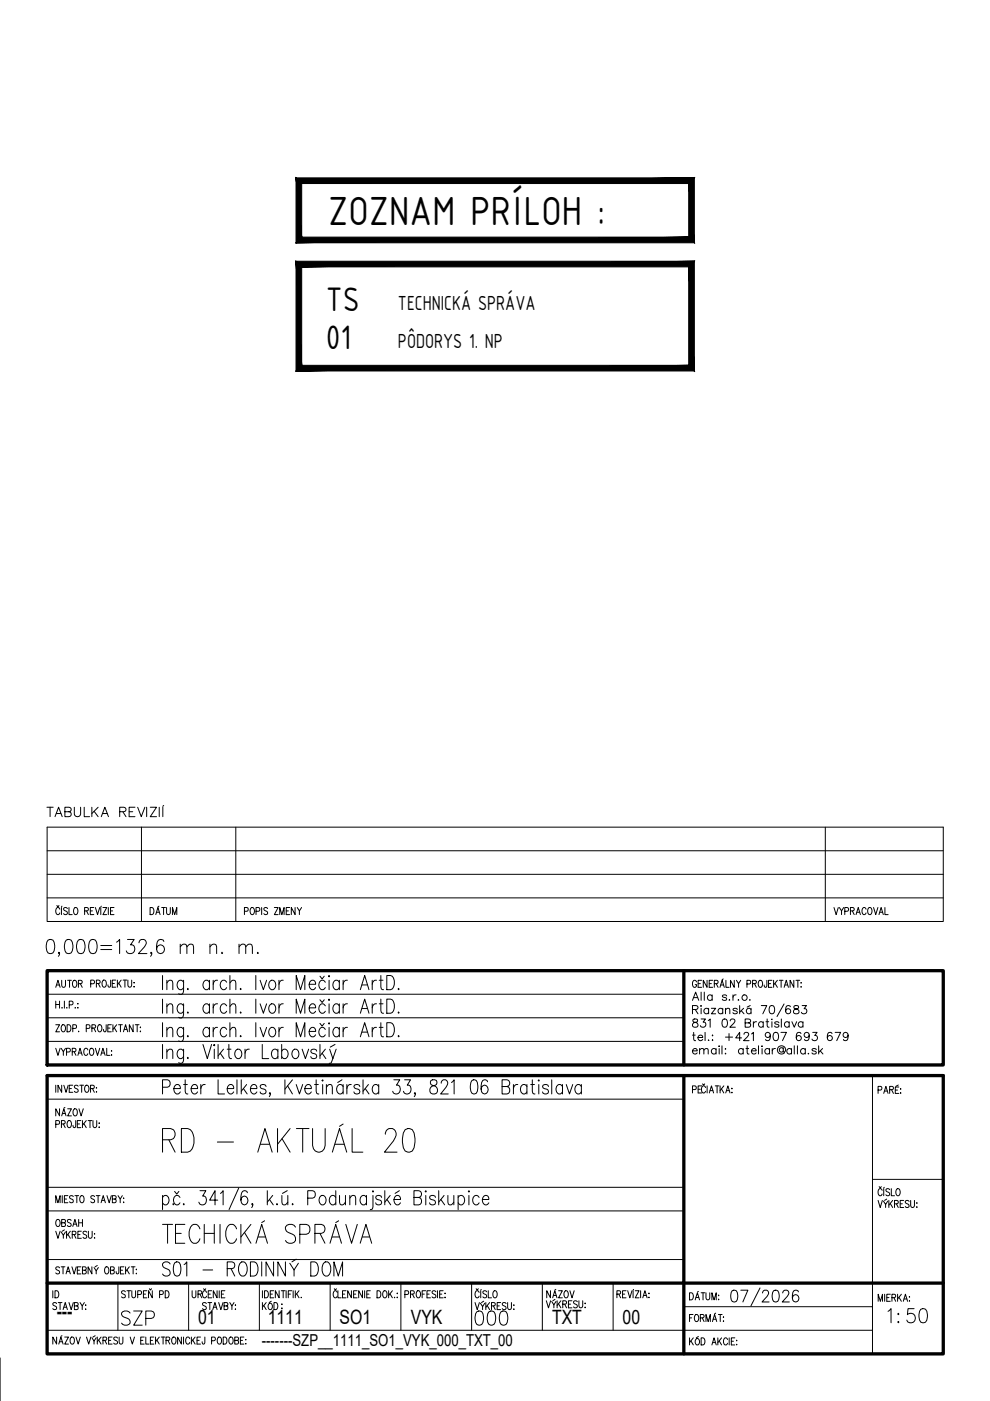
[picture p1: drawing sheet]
<svg xmlns="http://www.w3.org/2000/svg" width="210mm" height="297mm" viewBox="0 0 210 297" stroke-linecap="round" stroke-linejoin="round" font-family="sans-serif">
<defs><g id="words">
<text font-size="10.1" x="33.2" y="245.5">RD - AKTUÁL 20</text>
<text font-size="9.3" x="69.6" y="47.7">ZOZNAM PRÍLOH :</text>
<g font-size="7.8">
<text x="69.1" y="65.8">TS</text>
<text x="69.1" y="73.9">01</text>
</g>
<g font-size="6.6">
<text x="24.7" y="282.2">SZP</text>
<text x="99.5" y="282.2">000</text>
</g>
<text font-size="6.2" x="187" y="281.5">1:50</text>
<text font-size="5.7" x="37.7" y="257.5" transform="rotate(-90 37.7 257.5)">p.</text>
<g font-size="4.6">
<text x="84.4" y="65.7">TECHNICKÁ SPRÁVA</text>
<text x="84.4" y="73.8">PÔDORYS 1. NP</text>
</g>
<g font-size="4.4">
<text x="145.7" y="232.8">PE</text>
<text x="39.5" y="276.2">UR</text>
</g>
<g font-size="4.2">
<text x="11.9" y="279.5">---</text>
<text x="42" y="280.7">01</text>
<text x="56.8" y="280.7">1111</text>
<text x="72" y="280.7">SO1</text>
<text x="87.1" y="280.7">VYK</text>
<text x="117.1" y="280.7">TXT</text>
<text x="132" y="280.7">00</text>
</g>
<text font-size="3.5" x="55.5" y="285.4">-------SZP__1111_SO1_VYK_000_TXT_00</text>
</g></defs>
<!-- layer: 0 -->
<path d="M0 287.9v9.1" fill="none" stroke="#000" stroke-width=".25"/>
<!-- layer: Title Blocks -->
<g fill="none" stroke="#000" stroke-width=".21">
<path d="M9.9 171.2h1.4M10 175.4h190v20h-190zM10.6 171.2v2M11.7 173.2l.7-2 .8 2M11.9 172.5h1M13.8 172.1l1.1-.1 .2-.3-.1-.4-.4-.1h-.8v2h.8a.52 .52 0 0 0 .5-.6 .52 .52 0 0 0-.5-.5M15.8 171.2v1.4a.67 .67 0 0 0 .6 .6 .67 .67 0 0 0 .7-.6v-1.4M17.9 171.2v2h1.1M19.5 171.2v2M19.9 172l.9 1.2M20.8 171.2l-1.3 1.3M21.5 173.2l.7-2 .8 2"/>
<path d="M21.8 172.5h.9M25.4 172.1l1.1-.1 .2-.3-.1-.4-.4-.1h-.8v2M26 172.1l.7 1.1M27.4 172.1h.7M28.6 171.2h-1.2v2h1.2M29.2 171.2l.8 2 .7-2M30 175.4v20M31.1 171.2v2M31.9 171.2h1.3l-1.3 2h1.3M33.8 171.2v2M34.5 171.2v2M34.7 170.8l-.2 .2"/>
<path d="M50 175.4v20M175 175.4v20M10 190.4h190M10 185.4h190M10 180.4h190M10.2 199.3a.85 .85 0 0 1 1.3 .5 2.74 2.74 0 0 1-.3 2.2 .85 .85 0 0 1-1.3-.4 2.74 2.74 0 0 1 .3-2.3zM12.1 192l.2 .3 .2-.3M12.7 192.8a.44 .44 0 0 0-.6-.4 .44 .44 0 0 0-.3 .6v.3a.44 .44 0 0 0 .3 .6 .44 .44 0 0 0 .6-.3M13 192.4v1.5M13.1 192.1l-.1 .2M14 199.3a.84 .84 0 0 1 1.3 .5 2.64 2.64 0 0 1-.2 2.2 .84 .84 0 0 1-1.3-.4 2.64 2.64 0 0 1 .2-2.3zM14.3 192.6l-.3-.2-.5 .2v.3l.7 .4 .1 .2v.2l-.3 .2-.5-.2"/>
<path d="M14.6 192.4v1.5h.7M15.8 192.5l.1-.1a.77 .77 0 0 1 .6 .8 .77 .77 0 0 1-.6 .7 1.01 1.01 0 0 1-.1-1.4zM16.6 199.3a.84 .84 0 0 1 1.3 .5 2.64 2.64 0 0 1-.3 2.2 .84 .84 0 0 1-1.2-.4 2.64 2.64 0 0 1 .2-2.3zM17.9 193.1h.7l.1-.3-.1-.3-.7-.1v1.5M18.3 193.1l.4 .8M19.1 193.1h.5M19.2 199.3a.84 .84 0 0 1 1.3 .5 2.74 2.74 0 0 1-.3 2.2 .84 .84 0 0 1-1.3-.4 2.64 2.64 0 0 1 .3-2.3zM19.9 192.4h-.8v1.5h.8M20.2 192.4l.5 1.5 .4-1.5M21.4 192.4v1.5M21.5 192.1l-.1 .2M21.8 192.4h.8l-.8 1.5h.8"/>
<path d="M23 192.4v1.5M23.4 193.1h.5M24.2 192.4h-.8v1.5h.8M24.7 199.8l.7-.6v3M27 199.2h1.4l-.7 1.1a.94 .94 0 0 1 .9 1.1 .94 .94 0 0 1-1.2 .8l-.4-.2-.2-.4M29.5 199.9l.2-.6 .8-.1a.89 .89 0 0 1 .1 1.6l-1.3 1.4h1.8M31.8 192.4a.75 .75 0 0 1 .9 .8 .75 .75 0 0 1-.9 .7zM33 193.9l.5-1.5 .4 1.5M33.2 193.4h.6M33.7 192.1l-.2 .2M34.3 192.4h.8M34.7 192.4v1.5"/>
<path d="M34.7 199.6a.77 .77 0 0 0-1.1-.3 2.57 2.57 0 0 0 0 2.7 .87 .87 0 0 0 1.1-.2 .87 .87 0 0 0-.2-1.2 .87 .87 0 0 0-1.2 .2l-.1 .4M35.3 192.4v1.1l.4 .4 .4-.2v-1.3M36.6 193.9v-1.5l.4 1.5 .5-1.5v1.5M51.8 193.2l.7-.1v-.6l-.7-.1v1.5M53.3 192.5l.1-.1a.77 .77 0 0 1 .6 .8 .77 .77 0 0 1-.6 .7 .99 .99 0 0 1-.1-1.4zM54.3 193.2l.7-.1 .1-.2-.1-.4-.7-.1v1.5M55.5 192.4v1.5M56.7 192.6l-.2-.2-.6 .2 .1 .4 .6 .3a.41 .41 0 0 1-.1 .6 .41 .41 0 0 1-.6-.2M58.2 192.4h.8l-.8 1.5h.8M59.3 193.9v-1.5l.5 1.5 .4-1.5v1.5M60.7 193.1h.4M61.4 192.4h-.7v1.5h.7"/>
<path d="M62.6 192.4v1.5l-.8-1.5v1.5M63 192.4l.5 .7 .4-.7M63.5 193.1v.8M176.8 192.4l.5 1.5 .4-1.5M178 192.4l.4 .7 .5-.7M178.4 193.1v.8M179.1 193.2l.7-.1 .1-.2-.1-.4-.7-.1v1.5M180.3 193.1h.7l.1-.3-.1-.3-.7-.1v1.5M180.7 193.1l.4 .8M181.5 193.9l.5-1.5 .4 1.5M181.7 193.4h.6M183.6 192.8a.44 .44 0 0 0-.5-.4 .44 .44 0 0 0-.3 .6v.3a.44 .44 0 0 0 .3 .6 .44 .44 0 0 0 .5-.3"/>
<path d="M184.2 192.5l.1-.1a.77 .77 0 0 1 .6 .8 .77 .77 0 0 1-.6 .7 1.01 1.01 0 0 1-.1-1.4zM185.2 192.4l.5 1.5 .4-1.5M186.4 193.9l.4-1.5 .5 1.5M186.5 193.4h.6M187.6 192.4v1.5h.7M10 215.8h135M10 210.8h135M11.8 209.3l.5-1.5 .4 1.5M11.8 217.3h.8l-.8 1.5h.8M11.8 212.3v1.5M11.8 213h.8M12 208.8h.6"/>
<path d="M12.6 202l-.1 .2-.1-.2 .1-.1a.59 .59 0 0 1-.1 .9M12.6 212.3v1.5M13.1 207.8v1.1l.3 .4 .4-.2 .1-1.3M13.1 213.6l.1 .1M13.2 217.3h.1a.77 .77 0 0 1 .6 .7 .77 .77 0 0 1-.6 .8 .99 .99 0 0 1-.1-1.5zM13.7 212.3v1.5M14.2 213.6v.1M14.2 217.3a.75 .75 0 0 1 .9 .7 .75 .75 0 0 1-.9 .8zM14.3 207.8h.8M14.7 213h.7l.1-.2-.1-.5h-.7v1.5M14.7 207.8v1.5M15.4 218h.7l.1-.6-.8-.1v1.5"/>
<path d="M15.6 207.9l.1-.1a.77 .77 0 0 1 .6 .8 .77 .77 0 0 1-.6 .7 .99 .99 0 0 1-.1-1.4zM15.9 213.6l.1 .1M16.5 212.8v.1zM16.5 213.6v.2zM16.6 208.6l.7-.1 .1-.2-.1-.4-.7-.1v1.5M16.7 218.6v.1M17 208.6l.4 .7M18.3 218h.7v-.6l-.7-.1v1.5M19.2 208.6l.7-.1 .1-.2-.1-.4-.7-.1v1.5M19.5 218l.7-.1 .1-.2-.1-.4h-.7v1.5M19.9 218l.4 .8M20.4 208.5l.7-.1 .1-.2-.1-.3-.7-.1v1.5"/>
<path d="M20.8 208.5l.4 .8M20.9 217.3h.1a.77 .77 0 0 1 .6 .7 .77 .77 0 0 1-.6 .8 .99 .99 0 0 1-.1-1.5zM21.4 200.5h2.3M21.4 201.3h2.3M21.9 207.9l.1-.1a.77 .77 0 0 1 .6 .8 .77 .77 0 0 1-.6 .7 1 1 0 0 1-.1-1.4zM22.5 217.3v1.3l-.2 .2-.2-.1-.2-.4M22.9 218h.4M23.5 207.8l-.2 1.4h-.3l-.1-.4M23.6 217.3h-.7v1.5h.7M23.8 208.5h.5M23.9 217.3v1.5M24.2 217.9l.5 .9"/>
<path d="M24.5 207.8h-.7v1.5h.7M24.7 217.3l-.8 1M24.9 207.8v1.5M25.1 217.3h.8M25.2 208.4l.5 .9M25.5 217.3v1.5M25.7 207.8l-.8 1M26.1 207.8h.8M26.2 218.8l.4-1.5 .5 1.5M26.3 218.3h.6M26.5 207.8v1.5M27.1 207.8v1.1l.4 .4 .4-.2v-1.3"/>
<path d="M28.2 217.3v1.5l-.8-1.5v1.5M28.4 208.3v.1zM28.4 209.2v.1zM28.7 217.3h.8M29.1 217.3v1.5M29.8 217.8v.1zM29.8 218.6v.2zM32.2 202l-.2 .2-.1-.2 .1-.1a.59 .59 0 0 1-.1 .9M34.5 206.8v3M34.5 211.8v3M34.5 216.8v3M35.4 208.4l.6-.6 .5 .2 .1 1.8"/>
<path d="M35.4 213.4l.6-.6 .5 .2 .1 1.8M35.4 218.4l.6-.6 .5 .2 .1 1.8M35.4 207.8v2M35.4 212.8v2M35.4 217.8v2M38.2 200.8l.7-.6 .6 .1 .1 1.9M38.2 200.2v2M38.9 207.8l-.1 2.7a.59 .59 0 0 1-.9 .2M38.9 208.3a.67 .67 0 0 0-.6-.5 .67 .67 0 0 0-.6 .5 1.01 1.01 0 0 0 .8 1.5l.4-.4M38.9 212.8l-.1 2.7a.58 .58 0 0 1-.9 .2M38.9 213.3l-.2-.3a.8 .8 0 0 0-.9 .1 .8 .8 0 0 0-.3 .9 .8 .8 0 0 0 1 .8l.4-.4M38.9 217.8l-.1 2.7a.58 .58 0 0 1-.9 .2"/>
<path d="M38.9 218.3l-.2-.3a.8 .8 0 0 0-.9 .1 .8 .8 0 0 0-.3 .9 .8 .8 0 0 0 1 .8l.4-.4M39.6 200.8l.7-.6 .6 .1 .1 1.9M39.8 209.5l-.1 .2 .1 .1 .2-.1M39.8 214.5l-.1 .2 .1 .1 .2-.1M39.8 219.5l-.1 .2 .1 .1 .2-.1M44.4 208.3a.67 .67 0 0 0-.6-.5 .67 .67 0 0 0-.7 .5 1.01 1.01 0 0 0 .9 1.5l.4-.4M44.4 213.3l-.4-.5a1 1 0 0 0-1 1 1 1 0 0 0 1 1l.4-.4M44.4 218.3l-.4-.5a1 1 0 0 0-1 1 1 1 0 0 0 1 1l.4-.4M44.4 207.8v2M44.4 212.8v2M44.4 217.8v2M44.5 200.8l.7-.6 .6 .1 .1 1.9"/>
<path d="M44.5 200.2v2M45.2 207.8v2M45.2 212.8v2M45.2 217.8v2M46.1 207.8a.81 .81 0 0 0-.9 .9M46.1 212.8a.83 .83 0 0 0-.9 .9M46.1 217.8a.83 .83 0 0 0-.9 .9M47.1 201.9l-.1 .1 .1 .2 .1-.2M48.1 208.3a.66 .66 0 0 0-.7-.5 .66 .66 0 0 0-.6 .5 1.01 1.01 0 0 0 .8 1.5l.5-.4M48.1 213.3a.66 .66 0 0 0-.7-.5 .66 .66 0 0 0-.6 .5 1 1 0 0 0 .8 1.5l.5-.4M48.1 218.3a.66 .66 0 0 0-.7-.5 .66 .66 0 0 0-.6 .5 1 1 0 0 0 .8 1.5l.5-.4M48.7 208.4l.6-.6 .6 .2 .1 1.8"/>
<path d="M48.7 213.4l.6-.6 .6 .2 .1 1.8M48.7 218.4l.6-.6 .6 .2 .1 1.8M48.7 206.8v3M48.7 211.8v3M48.7 216.8v3M50.7 200.8l.6-.6 .7 .1 .1 1.9M50.7 200.2v2M51 209.5l-.1 .2 .1 .1 .1-.1M51 214.5l-.1 .2 .1 .1 .1-.1M51 219.5l-.1 .2 .1 .1 .1-.1M52.1 200.8l.6-.6 .7 .1 .1 1.9M54.2 206.8v3"/>
<path d="M54.2 211.8v3M54.2 216.8v3M54.7 201.9l-.2 .1 .2 .2 .1-.2M55.1 207.8l.7 2 .7-2M55.1 212.8l.7 2 .7-2M55.1 217.8l.7 2 .7-2M57.3 208a.64 .64 0 0 1 1 .3 1.01 1.01 0 0 1-.7 1.5 1.19 1.19 0 0 1-.3-1.8zM57.3 213a.8 .8 0 0 1 .9 .1 .8 .8 0 0 1 .3 .9 .8 .8 0 0 1-.9 .8 1.18 1.18 0 0 1-.3-1.8zM57.3 218a.8 .8 0 0 1 .9 .1 .8 .8 0 0 1 .3 .9 .8 .8 0 0 1-.9 .8 1.18 1.18 0 0 1-.3-1.8zM59.2 207.8v2M59.2 212.8v2M59.2 217.8v2"/>
<path d="M60.1 207.8a.8 .8 0 0 0-.9 .9M60.1 212.8a.82 .82 0 0 0-.9 .9M60.1 217.8a.82 .82 0 0 0-.9 .9M62.8 209.8v-3l.9 3 .9-3v3M62.8 214.8v-3l.9 3 .9-3v3M62.8 219.8v-3l.9 3 .9-3v3M65.6 208.7h1.3a.67 .67 0 0 0-.4-.8 .67 .67 0 0 0-.8 .4 1.01 1.01 0 0 0 .8 1.5l.4-.4M65.6 213.7h1.3a.66 .66 0 0 0-.4-.8 .66 .66 0 0 0-.8 .4 .99 .99 0 0 0 .8 1.5l.4-.4M65.6 218.7h1.3a.66 .66 0 0 0-.4-.8 .66 .66 0 0 0-.8 .4 .99 .99 0 0 0 .8 1.5l.4-.4M67.8 207l.5 .5 .4-.5M67.8 212l.5 .5 .4-.5M67.8 217l.5 .5 .4-.5"/>
<path d="M69 208.3a.67 .67 0 0 0-.6-.5 .67 .67 0 0 0-.7 .5 1.01 1.01 0 0 0 .8 1.5l.5-.4M69 213.3l-.3-.3a.8 .8 0 0 0-.9 .1 .8 .8 0 0 0-.2 .9 .8 .8 0 0 0 .9 .8l.5-.4M69 218.3l-.3-.3a.8 .8 0 0 0-.9 .1 .8 .8 0 0 0-.2 .9 .8 .8 0 0 0 .9 .8l.5-.4M69.8 206.8l.1 .2-.1 .1-.1-.1zM69.8 211.8l.1 .2-.1 .1-.1-.1zM69.8 216.8l.1 .2-.1 .1-.1-.1zM69.8 207.8v2M69.8 212.8v2M69.8 217.8v2M71.9 208.3a.66 .66 0 0 0-.6-.5 .66 .66 0 0 0-.6 .5 1.01 1.01 0 0 0 .8 1.5l.4-.4M71.9 213.3a.66 .66 0 0 0-.6-.5 .66 .66 0 0 0-.6 .5 1 1 0 0 0 .8 1.5l.4-.4M71.9 218.3a.66 .66 0 0 0-.6-.5 .66 .66 0 0 0-.6 .5 1 1 0 0 0 .8 1.5l.4-.4"/>
<path d="M71.9 207.8v2M71.9 212.8v2M71.9 217.8v2M72.7 207.8v2M72.7 212.8v2M72.7 217.8v2M73.7 207.8a.8 .8 0 0 0-1 .9M73.7 212.8a.82 .82 0 0 0-1 .9M73.7 217.8a.82 .82 0 0 0-1 .9M76.4 209.8l.9-3 .9 3M76.4 214.8l.9-3 .9 3M76.4 219.8l.9-3 .9 3"/>
<path d="M76.8 208.8h1.1M76.8 213.8h1.1M76.8 218.8h1.1M78.9 207.8v2M78.9 212.8v2M78.9 217.8v2M79.8 207.8a.8 .8 0 0 0-.9 .9M79.8 212.8a.82 .82 0 0 0-.9 .9M79.8 217.8a.82 .82 0 0 0-.9 .9M80.4 207.8h.8M80.4 212.8h.8M80.4 217.8h.8"/>
<path d="M80.8 206.8v2.5l.1 .4 .4 .1M80.8 211.8v2.5l.1 .4 .4 .1M80.8 216.8v2.5l.1 .4 .4 .1M82 206.8h.8a1.76 1.76 0 0 1 0 3h-.8zM82 211.8h.8a1.78 1.78 0 0 1 .6 2.6l-.6 .4h-.8zM82 216.8h.8a1.75 1.75 0 0 1 0 3h-.8zM84.5 209.5l-.1 .2 .1 .1 .1-.1M84.5 214.5l-.1 .2 .1 .1 .1-.1M84.5 219.5l-.1 .2 .1 .1 .1-.1M145 205.8v20M146.8 212.1l.7-1.7 .7 1.7M146.8 214l1-.1 .2-.4-.4-.3h-.8v1.7"/>
<path d="M146.8 219.5h.6M147 216.1a.35 .35 0 0 0 .2 .6 .63 .63 0 0 1 .7 .3 .63 .63 0 0 1-.1 .7l-.6 .1a.51 .51 0 0 1-.4-.6 .51 .51 0 0 1 .5-.4l.4-.1a.36 .36 0 0 0 .1-.6zM147.1 218.9v1.4l.1 .3h.3M147.1 211.5h.8M147.4 214l.6 .9M147.7 208.2a.44 .44 0 0 0-.6-.4 .44 .44 0 0 0-.3 .6v.4a.45 .45 0 0 0 .5 .5 .45 .45 0 0 0 .4-.5h-.3M148 220h1a.54 .54 0 0 0-.8-.5 .54 .54 0 0 0-.1 .9 .53 .53 0 0 0 .9 0M148 208.6h.5M148.7 213.2v.2zM148.7 216h.9l-.5 .7a.58 .58 0 0 1 .4 .9 .58 .58 0 0 1-1-.1M148.7 210.4v1.7M148.7 213.8v1.1"/>
<path d="M148.8 207.8h-.8v1.5h.8M149.3 210.4v1.7M149.5 218.9v1.7M149.9 207.8v1.5l-.8-1.5v1.5M150.2 216.4l.4-.4v1.8M150.2 214a.56 .56 0 0 0-.8 0 .56 .56 0 0 0 0 .8 .56 .56 0 0 0 .8-.1M150.2 213.8v1.1M150.4 208.6h.4M150.8 213.8h.9l-.9 1.1h.9M151 211.2a.56 .56 0 0 0-.8-.1 .56 .56 0 0 0 0 .8 .56 .56 0 0 0 .8 0M151 219.5h.2zM151 210.9v1.2"/>
<path d="M151.1 207.8h-.7v1.5h.7M151.4 208.6l.7-.1 .1-.5-.8-.2v1.5M151.8 208.6l.5 .7M152.7 209.3l.4-1.5 .5 1.5M152.8 208.8h.6M153.2 214a.56 .56 0 0 0-.8 0 .56 .56 0 0 0 0 .8 .56 .56 0 0 0 .8-.1M153.2 213.8v1.1M153.3 216.1a.57 .57 0 0 1 .9 .3 .82 .82 0 0 1 0 .9 .82 .82 0 0 1-.9 .4l-.2-.7zM153.3 207.6l-.2 .1M153.8 214.1l.4-.3 .5 .1v1M153.8 213.8v1.1M153.8 219.9h1.5"/>
<path d="M153.9 207.8v1.5h.7M154.1 211.2a.53 .53 0 0 0-.9 0l.2 .2 .6 .2 .1 .3a.54 .54 0 0 1-.9 0M154.6 219.1v1.5M154.7 211.9l-.1 .1h.1M154.8 216.5l.4-.5h.3l.3 .4-.2 .6-.9 .8h1.2M155.4 210.9v1.2M155.7 207.8v1.5l-.8-1.5v1.5M156.1 210.9a.57 .57 0 0 0-.7 .5M156.1 207.8l.5 .8 .4-.8M156.3 214a.53 .53 0 0 0-.9 0l.8 .4 .1 .3a.54 .54 0 0 1-.9 0M156.6 211.9l-.1 .1h.2M156.6 208.6v.7"/>
<path d="M156.8 213.2v1.7M157.2 214.3l.5 .6M157.7 213.8l-.9 .8M157.7 219.3l.4-.4 .6 .2a.54 .54 0 0 1-.2 .7l-.8 .8h1.1M158 216.9l1-.1 .2-.3-.1-.3-.4-.2h-.7v1.8h.7a.46 .46 0 0 0 .5-.5 .46 .46 0 0 0-.5-.4M158.4 208.6h.6l.2-.3-.2-.4-.6-.1v1.5M159 211.9l-.1 .1h.2M159.1 213.2l-.7 .3M159.2 214a.56 .56 0 0 0-.8 0 .56 .56 0 0 0 0 .8 .56 .56 0 0 0 .8-.1M159.2 213.8v1.1M159.3 219.2l.4-.3v1.7M159.6 208.6l.7-.1 .1-.2-.1-.4-.7-.1v1.5"/>
<path d="M159.7 216.6v1.2M160 208.6l.4 .7M160.4 216.6a.57 .57 0 0 0-.7 .5M161 207.9l.1-.1a.77 .77 0 0 1 .6 .8 .77 .77 0 0 1-.6 .7 .99 .99 0 0 1-.1-1.4zM161.4 213.2h1.2l-.9 1.7M161.8 216.9a.56 .56 0 0 0-.8-.1 .56 .56 0 0 0 0 .8 .56 .56 0 0 0 .8-.1M161.8 216.6v1.2M162.4 216.6h.6M162.6 207.8l-.1 1.4-.4 .1-.1-.5M162.7 216v1.5v.2l.4 .1M162.9 208.6h.5M163.3 213.3a.57 .57 0 0 1 .9 .2 .88 .88 0 0 1-.6 1.4 1.1 1.1 0 0 1-.3-1.6z"/>
<path d="M163.3 219.5a.54 .54 0 0 1-.7 .4 .54 .54 0 0 1-.2-.8 .54 .54 0 0 1 .8 0 .93 .93 0 0 1-.5 1.5l-.4-.2M163.7 216v.2zM163.7 216.6v1.2M163.7 207.8h-.8v1.5h.8M164 207.8v1.5M164.2 219a.57 .57 0 0 1 .8 .2l.1 .4a.75 .75 0 0 1-.7 1 1.12 1.12 0 0 1-.2-1.6zM164.3 208.5l.5 .8M164.8 207.8l-.8 1M165.2 216.9a.53 .53 0 0 0-1 0l.3 .2 .6 .2 .1 .2a.52 .52 0 0 1-1 0M165.2 207.8h.8M165.6 218.9h1.1l-.8 1.7M165.6 207.8v1.5"/>
<path d="M165.7 216v1.8M166.2 212.9l-1.5 2.6M166.3 209.3l.4-1.5 .5 1.5M166.4 208.8h.6M167.3 216.9a.56 .56 0 0 0-.8-.1 .56 .56 0 0 0 0 .8 .56 .56 0 0 0 .8-.1M167.3 216.6v1.2M167.6 213.5a.5 .5 0 0 0-.5-.3 .5 .5 0 0 0-.4 .3 1.02 1.02 0 0 0 .4 1.4 .54 .54 0 0 0 .6-.5 .54 .54 0 0 0-.5-.5 .54 .54 0 0 0-.6 .5M167.9 216.6l.5 1.2 .5-1.2M168.3 207.8v1.5l-.8-1.5v1.5M168.4 213.3a.35 .35 0 0 0 .2 .6h.3a.5 .5 0 0 1 .5 .5 .5 .5 0 0 1-.4 .5l-.7-.1a.64 .64 0 0 1 .1-.7 .64 .64 0 0 1 .7-.2 .35 .35 0 0 0 .1-.6zM168.8 207.8h.8M169.2 207.8v1.5"/>
<path d="M169.8 219.1a.51 .51 0 0 0-.7-.1 1.01 1.01 0 0 0 .3 1.6 .54 .54 0 0 0 .5-.5 .54 .54 0 0 0-.5-.5 .54 .54 0 0 0-.6 .5M169.9 208.3v.2zM169.9 209.2v.1zM170.1 213.2h.9l-.5 .7a.58 .58 0 0 1 .4 .9 .58 .58 0 0 1-1-.2M170.2 216.9a.56 .56 0 0 0-.8-.1 .56 .56 0 0 0 0 .8 .56 .56 0 0 0 .8-.1M170.2 216.6v1.2M171.6 219.5a.55 .55 0 0 1-.8 .4 .55 .55 0 0 1-.2-.8 .55 .55 0 0 1 .9 0 .93 .93 0 0 1-.6 1.5l-.3-.2M172.3 218.9h.9l-.5 .6a.58 .58 0 0 1 .5 1 .58 .58 0 0 1-1-.2M176.4 219.1a.51 .51 0 0 0-.7-.1 1.01 1.01 0 0 0 .3 1.6 .54 .54 0 0 0 .5-.5 .54 .54 0 0 0-.5-.5 .54 .54 0 0 0-.6 .5M177.1 218.9h1.1l-.8 1.7M179.8 219.5a.54 .54 0 0 1-.7 .4 .54 .54 0 0 1-.2-.8 .54 .54 0 0 1 .8 0 .93 .93 0 0 1-.5 1.5l-.4-.2M10 220.8h135"/>
<path d="M10 233h135M11.8 222.3l.5 1.5 .4-1.5M11.8 238.4l.7-.1 .1-.2-.1-.4-.7-.1v1.5M11.8 230.1v1.5M12.6 235.1v1.5l-.8-1.5v1.5M13 222.3l.4 .7 .5-.7M13 238.3l.7-.1v-.5l-.7-.1v1.5M13.1 236.6l.4-1.5 .5 1.5M13.1 230.1v1.5l-.8-1.5v1.5M13.3 236.1h.5M13.4 223v.8M13.4 238.3l.4 .8"/>
<path d="M13.5 230.1l.5 1.5 .5-1.5M13.8 234.8l-.3 .1M14.1 223h.7l.1-.2-.1-.5h-.7v1.5M14.3 235.1h.8l-.8 1.5h.8M14.5 237.7l.1-.1a.77 .77 0 0 1 .6 .7 .77 .77 0 0 1-.6 .8 .99 .99 0 0 1-.1-1.4zM14.7 230.8h.4M15.3 223l.7-.1v-.6h-.7v1.5M15.4 230.1h-.7v1.5h.7M15.7 235.2l.1-.1a.77 .77 0 0 1 .6 .7 .77 .77 0 0 1-.6 .8 1 1 0 0 1-.1-1.4zM15.7 223l.4 .8M16.1 237.6l-.1 1.3-.2 .2-.2-.1-.1-.4M16.4 238.3h.5"/>
<path d="M16.5 223.8l.5-1.5 .4 1.5M16.6 230.3l-.3-.2-.5 .2 .1 .4 .7 .5v.2l-.3 .2-.5-.2M16.7 223.3h.6M16.7 235.1l.5 1.5 .5-1.5M16.9 230.1h.8M17.1 237.6h-.7v1.5h.7M17.3 230.1v1.5M17.5 237.6v1.5M17.8 238.2l.5 .9M18.2 230.2l.1-.1a.77 .77 0 0 1 .6 .7 .77 .77 0 0 1-.6 .8 .99 .99 0 0 1-.1-1.4zM18.3 237.6l-.8 1M18.6 222.6a.44 .44 0 0 0-.5-.3 .44 .44 0 0 0-.3 .5v.4a.44 .44 0 0 0 .3 .6 .44 .44 0 0 0 .5-.4"/>
<path d="M18.7 237.6h.8M19.1 237.6v1.5M19.2 222.3h.1a.77 .77 0 0 1 .6 .7 .77 .77 0 0 1-.6 .8 .99 .99 0 0 1-.1-1.5zM19.2 230.8l.7-.1 .1-.2-.1-.3-.7-.1v1.5M19.6 230.8l.4 .8M19.7 237.6v1.1l.4 .4 .4-.2v-1.3M20.2 222.3l.5 1.5 .4-1.5M20.5 230.6v.1zM20.5 231.4v.2zM21 238.1v.1zM21 238.9v.2zM21.4 223.8l.4-1.5 .5 1.5"/>
<path d="M21.5 223.3h.6M22.6 222.3v1.5h.7M23.7 222.8v.1zM23.7 223.6v.2zM34.5 230.5h1a.82 .82 0 0 0 .6-.8 .82 .82 0 0 0-.6-.8h-1v3M34.5 221.4v3M35.4 223l.6-.6 .5 .2 .1 1.8M35.4 222.4v2M36.9 230.8h1.3a.67 .67 0 0 0-.4-.8 .67 .67 0 0 0-.8 .4 1.01 1.01 0 0 0 .8 1.5l.4-.4M38.9 222.4l-.1 2.8a.59 .59 0 0 1-.9 .1M38.9 222.9a.67 .67 0 0 0-.6-.5 .67 .67 0 0 0-.6 .5 1.01 1.01 0 0 0 .8 1.5l.4-.4M38.9 229.9h.8"/>
<path d="M39.3 228.9v2.5l.1 .4 .4 .1M39.8 224.2l-.1 .1 .1 .1 .2-.1M40.5 230.8h1.4a.66 .66 0 0 0-.4-.8 .66 .66 0 0 0-.9 .4 1.01 1.01 0 0 0 .8 1.5l.5-.4M42.6 229.9v2M43 221.4l1 3 .9-3M43.5 229.9a.81 .81 0 0 0-.9 .9M45.4 221.4l.2 .2-.2 .1-.1-.1zM45.4 222.4v2M46.2 228.9v3h1.4M46.2 221.4v3M46.7 223.3l.8 1.1M47.4 222.4l-1.2 1.5"/>
<path d="M48.2 230.8h1.4a.67 .67 0 0 0-.5-.8 .67 .67 0 0 0-.8 .4 1.01 1.01 0 0 0 .8 1.5l.5-.4M48.2 222.4h.8M48.5 221.4v2.5l.1 .4 .5 .1M50.1 222.6a.64 .64 0 0 1 1 .3 1.01 1.01 0 0 1-.8 1.5 1.18 1.18 0 0 1-.2-1.8zM50.2 228.9v3M51.1 228.9v3M51.6 230.8l.8 1.1M52 222.4v2M52.3 229.9l-1.2 1.5M52.9 222.4a.8 .8 0 0 0-.9 .9M53.1 230.8h1.4a.67 .67 0 0 0-.5-.8 .67 .67 0 0 0-.8 .4 1.01 1.01 0 0 0 .8 1.5l.5-.4M55.6 221.4v3h1.4"/>
<path d="M56.4 230.4a.67 .67 0 0 0-.6-.5 .67 .67 0 0 0-.7 .5l.4 .4 .6 .1a.55 .55 0 0 1 .2 .9 .71 .71 0 0 1-1.2-.3M57.3 231.8l-.1 .1v-.2a.64 .64 0 0 1-.1 .8M58.9 222.9a.66 .66 0 0 0-.6-.5 .66 .66 0 0 0-.6 .5 1.01 1.01 0 0 0 .8 1.5l.4-.4M58.9 222.4v2M59.7 222.9a.67 .67 0 0 1 .7-.5 .67 .67 0 0 1 .6 .5 1.01 1.01 0 0 1-.8 1.5l-.5-.4M59.7 221.4v3M60.4 228.9v3M61 230.2l1 1.7M62 228.9l-1.6 2M62.2 222.6a.65 .65 0 0 1 1.1 .3 1.01 1.01 0 0 1-.8 1.5 1.19 1.19 0 0 1-.3-1.8zM62.8 229.9l.7 2 .7-2M64.1 222.4l.6 2 .7-2"/>
<path d="M64.6 230.8h1.4a.67 .67 0 0 0-.4-.8 .67 .67 0 0 0-.9 .4 1.01 1.01 0 0 0 .9 1.5l.4-.4M66.7 229.9h.8M67 228.9v2.5l.2 .4 .4 .1M67.2 222.9a.67 .67 0 0 0-.7-.5 .67 .67 0 0 0-.6 .5l.3 .4 .6 .1a.55 .55 0 0 1 .2 .9 .71 .71 0 0 1-1.1-.3M67.8 221.4v3M68.3 223.3l.8 1.1M68.4 228.9v.3l-.1-.1zM68.4 229.9v2M69 222.4l-1.2 1.5M69.2 230.5l.6-.6 .5 .2 .2 1.8M69.2 229.9v2M69.9 222.4l.7 2 .7-2"/>
<path d="M70.6 224.4l-.5 1h-.3M71 221.4l-1 .6M72.5 228.9l-.9 .6M72.7 230.4a.67 .67 0 0 0-.6-.5 .67 .67 0 0 0-.6 .5 1.01 1.01 0 0 0 .8 1.5l.4-.4M72.7 229.9v2M73.5 229.9v2M74.5 229.9a.81 .81 0 0 0-1 .9M76.3 230.4a.67 .67 0 0 0-.6-.5 .67 .67 0 0 0-.7 .5l.4 .4 .5 .1a.55 .55 0 0 1 .3 .9 .71 .71 0 0 1-1.2-.3M77 228.9v3M77.4 230.8l.8 1.1M78.1 229.9l-1.1 1.5M80.3 230.4a.67 .67 0 0 0-.6-.5 .67 .67 0 0 0-.7 .5 1.01 1.01 0 0 0 .8 1.5l.5-.4"/>
<path d="M80.3 229.9v2M83.5 228.9h1.3l-.7 1.2a.9 .9 0 0 1 .7 1.2 .9 .9 0 0 1-1.4 .4l-.1-.3M85.8 228.9h1.2l-.7 1.2h.4a.95 .95 0 0 1 .4 1.4 .95 .95 0 0 1-1.4 .2l-.2-.3M88.1 231.8l-.2 .1-.1-.1 .1-.1a.63 .63 0 0 1-.1 .8M91.4 229.1a.66 .66 0 0 0 .2 1 1.06 1.06 0 0 1 1 .5 1.06 1.06 0 0 1-.1 1.2 .89 .89 0 0 1-1.4-.3 .89 .89 0 0 1 .7-1.3l.5-.1a.6 .6 0 0 0 .3-.6 .6 .6 0 0 0-.4-.6zM93.5 229.7l.3-.6 .7-.2a.94 .94 0 0 1 .1 1.6l-1.2 1.4h1.6M95.7 229.5l.6-.6v3M100.1 229.1l.5-.2a1.44 1.44 0 0 1 .7 1.7l-.3 1.2-.6 .1a1.46 1.46 0 0 1-.7-1.7zM103.4 229.4l-.1-.3-.4-.2-.5 .2a2.75 2.75 0 0 0 0 2.7 .65 .65 0 0 0 1-.3 .85 .85 0 0 0 0-1 .85 .85 0 0 0-1-.3l-.4 .7M106.5 230.4h1a.73 .73 0 0 0 .6-.8 .73 .73 0 0 0-.6-.7h-1v3h1a.82 .82 0 0 0 .6-.7 .82 .82 0 0 0-.6-.8M108.9 229.9v2M109.8 229.9a.81 .81 0 0 0-.9 .9"/>
<path d="M111.7 230.4a.67 .67 0 0 0-.6-.5 .67 .67 0 0 0-.6 .5 1.01 1.01 0 0 0 .8 1.5l.4-.4M111.7 229.9v2M112.5 229.9h.8M112.9 228.9v2.5l.1 .4 .4 .1M114.2 228.9v.3l-.1-.1zM114.2 229.9v2M116.3 230.4a.67 .67 0 0 0-.6-.5 .67 .67 0 0 0-.7 .5l.4 .4 .6 .1a.55 .55 0 0 1 .2 .9 .71 .71 0 0 1-1.2-.3M117 228.9v3M119.3 230.4a.67 .67 0 0 0-.7-.5 .67 .67 0 0 0-.6 .5 1.01 1.01 0 0 0 .8 1.5l.5-.4M119.3 229.9v2M120.1 229.9l.6 2 .7-2M123.3 230.4a.67 .67 0 0 0-.7-.5 .67 .67 0 0 0-.6 .5 1.01 1.01 0 0 0 .8 1.5l.5-.4"/>
<path d="M123.3 229.9v2M146.8 222.8h1a.54 .54 0 0 0-.7-.4 .54 .54 0 0 0-.2 .8 .54 .54 0 0 0 .9 0M148.3 222.6l.4-.3 .5 .1v1.1M148.3 222.3v1.2M149.2 222.6l.5-.3 .4 .1 .1 1.1M150.2 220.5v.1h.1M150.4 231.7l.4-1.5 .5 1.5M150.6 231.2h.5M151 220.6h.2zM151.6 230.2h.8M151.8 222.6a.56 .56 0 0 0-.8-.1 .56 .56 0 0 0 0 .8 .56 .56 0 0 0 .8-.1M151.8 222.3v1.2"/>
<path d="M152 230.2v1.5M152.5 221.7v.2zM152.5 222.3v1.2M152.7 230.2v1.5M153 230.9l.5 .8M153.1 221.7v1.8M153.5 230.2l-.8 1M153.8 222.3v.2zM153.8 223.3v.2zM153.9 231.7l.4-1.5 .5 1.5M154 231.2h.6M155.2 230.7v.2z"/>
<path d="M155.2 231.6v.1zM157.2 220.1h-1.2l.8-1.2v1.7M157.6 222.6a.56 .56 0 0 0-.9-.1 .56 .56 0 0 0 0 .8 .56 .56 0 0 0 .9-.1M157.6 222.3v1.2M158.2 222.3h.5M158.4 221.7v1.4l.1 .3 .3 .1M159.3 222.8h1a.54 .54 0 0 0-.7-.4 .54 .54 0 0 0-.2 .8 .54 .54 0 0 0 .9 0M160.8 221.7v1.8M161.6 221.7v.2zM161.6 222.3v1.2M163.2 222.6a.56 .56 0 0 0-.9-.1 .56 .56 0 0 0 0 .8 .56 .56 0 0 0 .9-.1M163.2 222.3v1.2"/>
<path d="M163.7 222.3v1.2M164.4 222.3a.57 .57 0 0 0-.7 .5M166.1 222.4a.45 .45 0 0 0-.7-.1 .45 .45 0 0 0 0 .7 .45 .45 0 0 0 .7-.2M166.1 222.1l.1 1a.7 .7 0 0 0 .4-.8 .7 .7 0 0 0-.8-.6 .88 .88 0 0 0-.9 1.2 .88 .88 0 0 0 1.4 .3M167.8 222.6a.56 .56 0 0 0-.8-.1 .56 .56 0 0 0 0 .8 .56 .56 0 0 0 .8-.1M167.8 222.3v1.2M168.4 221.7v1.8M169.1 221.7v1.8M170.7 222.6a.56 .56 0 0 0-.8-.1 .56 .56 0 0 0 0 .8 .56 .56 0 0 0 .8-.1M170.7 222.3v1.2M171.4 223.3l-.1 .1h.2M173.1 222.6a.52 .52 0 0 0-.9 0v.1l.8 .3 .1 .2a.53 .53 0 0 1-.9 0"/>
<path d="M173.6 221.7v1.8M173.9 222.8l.6 .7M174.4 222.3l-.8 .8M185 228v59M186.2 231.1l.7-.1 .1-.2-.1-.4-.7-.1v1.5M187.4 231.8l.4-1.5 .5 1.5M187.5 231.3h.6M188.6 231h.7l.1-.2-.1-.4-.7-.1v1.5M189 231l.4 .8M189.8 231.1h.5M190.5 230l-.6 .3M190.6 230.5h-.8v1.3h.8"/>
<path d="M191 230.8v.2zM191 231.7v.1zM10 256.7h135M10 251.7h135M11.8 255v-1.5l.5 1.5 .4-1.5v1.5M12.1 258.6l.1-.1a.77 .77 0 0 1 .6 .8 .77 .77 0 0 1-.6 .7 .99 .99 0 0 1-.1-1.4zM13.1 259.3l.7-.1 .1-.2-.1-.4-.7-.1v1.5l.7-.1 .1-.4-.3-.2M13.2 253.5v1.5M13.7 254.2h.4M14.4 253.5h-.7v1.5h.7M15.1 258.8l-.3-.3-.4 .1-.1 .4 .7 .5 .1 .3-.3 .2-.5-.2M15.5 253.7l-.2-.2-.6 .2 .2 .4 .5 .3a.41 .41 0 0 1 0 .6 .41 .41 0 0 1-.7-.2"/>
<path d="M15.6 259.5h.6M15.9 253.5h.8M16.3 253.5v1.5M16.7 258.5v1.5M16.7 259.3h.8M17.1 253.6l.2-.1a.77 .77 0 0 1 .5 .8 .77 .77 0 0 1-.5 .7 1 1 0 0 1-.2-1.4zM17.5 258.5v1.5M20.1 253.7l-.3-.2-.5 .2 .1 .4 .7 .5v.2l-.3 .2-.5-.2M20.4 253.5h.8M20.8 253.5v1.5M21.4 255l.5-1.5 .4 1.5M21.6 254.5h.6"/>
<path d="M22.7 253.5l.4 1.5 .5-1.5M23.8 254.2l.7-.1 .1-.2-.1-.3-.7-.1v1.5l.8-.1v-.4l-.3-.3M25 253.5l.5 .7 .4-.7M25.5 254.2v.8M26.2 254v.1zM26.2 254.9v.1zM34.5 259.6h2.1M35.5 259.6v4M39.2 259.6h-2v4h2M42.4 252.5h1.2l-.6 1.1h.3a.95 .95 0 0 1 .4 1.4 .95 .95 0 0 1-1.4 .2l-.1-.3M43.3 259.6v4M45.4 259.6v4"/>
<path d="M46.2 254.5h-1.8l1.2-2v3M46.7 259.6v4M46.7 253l.6-.5v3M50.6 251.9l-2 4.6M51.1 259.6v4M52.5 252.9l-.2-.3-.3-.1-.6 .1a2.75 2.75 0 0 0 0 2.7 .65 .65 0 0 0 1.1-.3 .85 .85 0 0 0-.1-1 .85 .85 0 0 0-1-.3l-.3 .8M53.2 259.6l-2.1 2.7M53.6 255.3l-.1 .2-.1-.2 .1-.1a.63 .63 0 0 1-.1 .8M56.1 258.8l-.6 .4M56.7 252.5v3M57.1 254.3l.8 1.2M57.8 253.5l-1.1 1.4"/>
<path d="M58.7 255.2l-.1 .1 .1 .2 .2-.2M59.8 253.5l.1 1.8 .6 .2 .5-.6M60.9 252.5l-1 .5M61 253.5v2M62.1 255.2l-.2 .1 .2 .2 .1-.2M65.2 254h1.1a.82 .82 0 0 0 .6-.8 .82 .82 0 0 0-.6-.7h-1.1v3M68 253.6a.65 .65 0 0 1 1 .3 1.01 1.01 0 0 1-.8 1.6 1.19 1.19 0 0 1-.2-1.9zM71.2 253.9a.67 .67 0 0 0-.6-.5 .67 .67 0 0 0-.7 .5 1.01 1.01 0 0 0 .8 1.6l.5-.5M71.2 252.5v3M71.8 258.8l-.6 .4M72 253.5l.1 1.8 .6 .2 .5-.6M73.2 253.5v2"/>
<path d="M73.3 259.6l1.2 4 1.3-4M74.2 254l.5-.5 .6 .1 .1 1.9M74.2 253.5v2M77.7 253.9a.67 .67 0 0 0-.6-.5 .67 .67 0 0 0-.7 .5 1.01 1.01 0 0 0 .8 1.6l.5-.5M77.7 253.5v2M79.1 252.5l.1 .1-.1 .1-.1-.1zM79.1 253.5v2.4l-.1 .4-.5 .2M80.9 253.9a.67 .67 0 0 0-.6-.5 .67 .67 0 0 0-.6 .5l.3 .4 .6 .2a.55 .55 0 0 1 .2 .8 .71 .71 0 0 1-1.1-.3M81.6 252.5v3M82.1 254.3l.7 1.2M82.7 253.5l-1.1 1.4M83.5 254.3h1.4a.67 .67 0 0 0-.4-.8 .67 .67 0 0 0-.8 .4 1.01 1.01 0 0 0 .7 1.6l.5-.5"/>
<path d="M84.7 252.5l-.9 .5M87.8 253.9h1a.73 .73 0 0 0 .6-.7 .73 .73 0 0 0-.6-.7h-1v3h1a.82 .82 0 0 0 .6-.8 .82 .82 0 0 0-.6-.8M90.3 252.5l.1 .1-.1 .1-.1-.1zM90.3 253.5v2M92.3 253.9a.66 .66 0 0 0-.6-.5 .66 .66 0 0 0-.6 .5l.3 .4 .6 .2a.56 .56 0 0 1 .2 .8 .71 .71 0 0 1-1.1-.3M93 252.5v3M93.5 254.3l.8 1.2M94.2 253.5l-1.2 1.4M95 253.5l.1 1.8 .6 .2 .5-.6M96.2 253.5v2M97.1 253.9a.67 .67 0 0 1 .7-.5 .67 .67 0 0 1 .6 .5 1.01 1.01 0 0 1-.8 1.6l-.5-.5M97.1 253.5v3"/>
<path d="M99.4 252.5l.1 .1-.1 .1-.1-.1zM99.4 253.5v2M101.6 253.9a.67 .67 0 0 0-.6-.5 .67 .67 0 0 0-.7 .5 1.01 1.01 0 0 0 .8 1.6l.5-.5M102.3 254.3h1.3a.66 .66 0 0 0-.4-.8 .66 .66 0 0 0-.8 .4 1.01 1.01 0 0 0 .8 1.6l.4-.5M145 248v39M185 250h15M186.2 254.5l.4 1.5 .5-1.5M186.4 251.6l.2 .3 .3-.3M187 252.4a.44 .44 0 0 0-.5-.4 .44 .44 0 0 0-.3 .6v.3a.44 .44 0 0 0 .3 .6 .44 .44 0 0 0 .5-.3M187.3 254.7l.5 .7 .4-.7M187.4 252v1.5M187.5 251.7l-.1 .2"/>
<path d="M187.8 255.4v.6M188 254.2l-.5 .3M188.5 254.5v1.5M188.6 252.2l-.3-.2-.5 .2 .1 .4 .6 .3a.41 .41 0 0 1-.1 .6 .41 .41 0 0 1-.6-.2M188.7 255.2l.6 .8M189 252v1.5h.7M189.3 254.5l-.8 1M189.7 255.2h.6l.2-.3-.2-.3-.6-.1v1.5M190.1 255.2l.4 .8M190.2 252.1l.1-.1a.77 .77 0 0 1 .6 .8 .77 .77 0 0 1-.6 .7 .99 .99 0 0 1-.1-1.4zM190.9 255.2h.4M191.6 254.5h-.7v1.5h.7"/>
<path d="M192.7 254.7l-.2-.2-.6 .2 .2 .4 .6 .5v.2l-.2 .2-.6-.2M193.1 254.5v1.1l.3 .4 .4-.2 .1-1.3M194.4 255v.2zM194.4 255.9v.1zM10 267h135M11.2 273.7v1.5M11.7 273.7a.75 .75 0 0 1 .8 .7 .75 .75 0 0 1-.8 .8zM11.8 261l.5 1.5 .4-1.5M12 276.4l-.3-.2-.5 .2 .1 .3 .7 .5v.2l-.3 .3-.5-.3M12.3 276.2h.8M12.6 268.8l-.3-.2-.5 .2 .1 .4 .6 .2 .1 .3v.2l-.3 .2-.5-.2M12.7 276.2v1.5"/>
<path d="M13 261.2l.4 .7 .5-.7M13 268.6h.8M13.4 268.6v1.5M13.4 277.7l.4-1.5 .5 1.5M13.4 261.9v.6M13.5 277.2h.6M13.7 260.8l-.5 .2M14 270.1l.5-1.5 .4 1.5M14.1 261v1.5M14.2 269.6h.5M14.4 261.7l.5 .8M14.6 276.2l.5 1.5 .4-1.5"/>
<path d="M14.9 261l-.8 1M15.3 268.6l.4 1.5 .5-1.5M15.3 261.8l.7-.1v-.6l-.7-.1v1.5M15.4 260l.5-1.5 .4 1.5M15.7 261.8l.4 .7M15.8 276.9l.7-.1v-.5l-.7-.1v1.5l.7-.2 .1-.3-.3-.3M16.4 269.3h.5M16.5 261.8h.5M17 276.2l.4 .7 .5-.7M17.1 268.6h-.7v1.5h.7M17.3 261h-.8v1.5h.8M17.4 276.9v.8"/>
<path d="M17.5 269.3l.7-.1 .1-.2-.1-.3-.7-.1v1.5l.7-.1 .1-.4-.3-.3M18.2 276.7v.1zM18.2 277.5v.2zM18.4 261.3l-.3-.3-.5 .3 .1 .3 .6 .3a.41 .41 0 0 1-.1 .6 .41 .41 0 0 1-.6-.2M18.7 261v1.1l.4 .4 .4-.2v-1.3M19.5 268.6v1.5l-.8-1.5v1.5M19.9 268.7l.5 .7 .5-.7M20.1 261.5v.2zM20.1 262.4v.1zM20.4 269.4v.7M20.6 268.3l-.4 .3M22.4 268.7l.1-.1a.77 .77 0 0 1 .6 .7 .77 .77 0 0 1-.6 .8 1.01 1.01 0 0 1-.1-1.4z"/>
<path d="M23.4 269.3l.7-.1 .1-.2-.1-.3-.7-.1v1.5l.8-.1v-.6l-.3-.1M25 272v10M25.2 268.6l-.1 1.4-.1 .1-.3-.1-.1-.4M25.5 269.3h.5M26.3 268.6h-.8v1.5h.8M26.6 273.9l-.3-.2-.5 .2 .1 .3 .6 .3 .1 .2v.3l-.3 .2-.5-.2M26.6 268.6v1.5M26.9 269.2l.5 .9M26.9 273.7h.8M27.3 273.7v1.5M27.4 268.6l-.8 1M27.8 268.6h.8"/>
<path d="M28 273.7v1l.3 .5 .4-.2v-1.3M28.2 268.6v1.5M28.9 269.2h.1zM28.9 270h.1zM29.2 274.5l.7-.1 .1-.2-.1-.5h-.7v1.5M30.4 274.4h.5M31.1 273.7h-.7v1.5M31.7 273.2l.2 .3 .2-.3M32.3 273.7v1.5l-.8-1.5v1.5M33.8 274.5l.7-.1v-.7h-.7v1.5M35 273.7a.75 .75 0 0 1 .9 .7 .75 .75 0 0 1-.9 .8zM36.1 268a.85 .85 0 0 0-.9-.5 .85 .85 0 0 0-.7 .8l.2 .4 .9 .4a.75 .75 0 0 1 .5 .8 .75 .75 0 0 1-.6 .6h-.5l-.5-.4"/>
<path d="M37.1 267.7l.6-.2a1.46 1.46 0 0 1 .7 1.8l-.4 1.1-.6 .1a1.46 1.46 0 0 1-.7-1.7zM37.2 261.5h1.2M39 268.1l.6-.6v3M40 272v10M42.4 260.5a1.07 1.07 0 0 0-1.1-.9 1.07 1.07 0 0 0-1 .9 2.51 2.51 0 0 0 .7 3.1 1.13 1.13 0 0 0 1.4-1M43 269.3h2.1M43.3 261.5h2.1M45.1 277.7l.5-1.5 .4 1.5M45.3 277.2h.6M46 273.7v1.5l-.8-1.5v1.5M46.4 276.2l.4 1.5 .5-1.5M46.5 273.7v1.5"/>
<path d="M46.9 274.4h.5M47.5 276.9l.7-.1 .1-.5-.8-.1v1.5l.8-.2v-.3l-.3-.3M47.7 273.7h-.8v1.5h.8M48.2 269h1a.73 .73 0 0 0 .6-.7 .73 .73 0 0 0-.6-.8h-1v3M48.7 276.2l.5 .7 .4-.7M49 269l.8 1.5M49.2 276.9v.8M49.9 276.7v.1zM49.9 277.5v.2zM50.2 260.5a1.07 1.07 0 0 0-1.1-.9 1.07 1.07 0 0 0-1.1 .9 2.51 2.51 0 0 0 .8 3.1 1.13 1.13 0 0 0 1.4-1M51 267.7l.3-.2a1.33 1.33 0 0 1 1.1 1.9 .93 .93 0 0 1-.4 .9 .93 .93 0 0 1-1 .1 2.13 2.13 0 0 1 0-2.7zM51.8 261.3l1.4 2.3"/>
<path d="M53.1 267.5h.8a1.76 1.76 0 0 1 0 3h-.8zM54.3 263.6l1.2-4 1.2 4M54.7 262.3h1.6M55 272v10M55.5 267.5v3M55.6 273.7v1.5M55.6 276.2v1.5M55.9 276.8l.5 .9M56.1 273.7a.75 .75 0 0 1 .8 .7 .75 .75 0 0 1-.8 .8zM56.4 276.2l-.8 1M57.1 276.4l.1-.1a.68 .68 0 0 1 .6 .7 .68 .68 0 0 1-.6 .7 .84 .84 0 0 1-.1-1.3zM57.3 274.4h.5"/>
<path d="M57.5 275.9l-.4 .3M58 267.5v3l-1.6-3v3M58 273.7h-.7v1.5h.7M58.1 276.2a.8 .8 0 0 1 .8 .5 .8 .8 0 0 1-.2 .9l-.6 .1zM59.2 273.7v1.5l-.8-1.5v1.5M59.6 273.7h.8M59.8 276.5v.1zM59.8 277.3v.2zM60 273.7v1.5M60.5 267.5v3l-1.6-3v3M60.7 273.7v1.5M61.1 274.4h.5"/>
<path d="M61.4 267.8l.9 1.5 1-1.5M61.9 273.7h-.8v1.5M62.2 273.7v1.5M62.3 269.3v1.2M62.6 273.7v1.5M62.7 260.2a1.13 1.13 0 0 0-1.3-.6 1.13 1.13 0 0 0-.9 .9l.3 .6 1.2 .6a1 1 0 0 1 .7 1 1 1 0 0 1-.8 .9h-.6l-.5-.2-.3-.4M62.8 267l-.9 .5M62.9 274.3l.5 .9M63.4 273.7l-.8 1M63.6 261.7h1.3a1.09 1.09 0 0 0 .8-1.1 1.09 1.09 0 0 0-.8-1h-1.3v4M63.9 275v.1M65.9 267.5h.8a1.77 1.77 0 0 1 0 3h-.8z"/>
<path d="M66.8 261.5h1.3a.97 .97 0 0 0 .8-1 .97 .97 0 0 0-.8-.9h-1.3v4M67.8 261.5l1.1 2.1M68.7 267.7l.3-.2a1.33 1.33 0 0 1 1.1 1.9 .9 .9 0 0 1-.5 1 .9 .9 0 0 1-1.1-.3 2.21 2.21 0 0 1 .2-2.4zM70 263.6l1.2-4 1.2 4M70 272v10M70.4 262.3h1.5M70.8 270.5v-3l.9 3 .9-3v3M70.9 273.2l.2 .3 .2-.3M71.5 274a.44 .44 0 0 0-.5-.3 .44 .44 0 0 0-.4 .5v.4a.44 .44 0 0 0 .4 .6 .44 .44 0 0 0 .5-.4M71.6 273.7v1.5h.7M72.6 274.4h.5M73.4 273.7h-.8v1.5h.8"/>
<path d="M74.5 273.7v1.5l-.8-1.5v1.5M75 274.4h.4M75.7 273.7h-.7v1.5h.7M76.4 263.6l1.2-4 1.2 4M76.8 262.3h1.5M76.9 273.7v1.5l-.8-1.5v1.5M77.3 273.7v1.5M77.8 274.4h.4M78.5 273.7h-.7v1.5h.7M79.9 273.7a.75 .75 0 0 1 .9 .7 .75 .75 0 0 1-.9 .8zM81.4 273.7h.1a.77 .77 0 0 1 .6 .7 .77 .77 0 0 1-.6 .8 1.01 1.01 0 0 1-.1-1.5zM82.4 273.7v1.5"/>
<path d="M82.7 274.3l.5 .9M83.2 273.7l-.8 1M83.7 275v.1M84.2 274.2v.1zM84.2 275v.2zM85 272v10M85.8 274.5l.7-.1 .1-.2-.1-.5h-.7v1.5M87 274.4l.7-.1 .1-.5-.8-.1v1.5M87.4 274.4l.4 .8M88.5 273.7h.1a.77 .77 0 0 1 .6 .7 .77 .77 0 0 1-.6 .8 1.01 1.01 0 0 1-.1-1.5zM89.5 274.4h.5M90.2 273.7h-.7v1.5"/>
<path d="M90.5 274.4h.5M91.3 273.7h-.8v1.5h.8M92.4 273.9l-.3-.2-.5 .2 .1 .3 .6 .3 .1 .2v.3l-.3 .2-.5-.2M92.8 273.7v1.5M93.2 274.4h.5M94 273.7h-.8v1.5h.8M94.3 275.1h.1zM94.4 274.2v.1zM100 272v10M101 273.2l.2 .3 .2-.3M101.6 274a.44 .44 0 0 0-.6-.3 .44 .44 0 0 0-.3 .5v.4a.44 .44 0 0 0 .3 .6 .44 .44 0 0 0 .6-.4M101.9 273.7v1.5"/>
<path d="M102 273.4l-.1 .1M103.2 273.9l-.3-.2-.5 .2 .1 .3 .6 .3a.41 .41 0 0 1-.1 .7 .41 .41 0 0 1-.6-.2M103.5 273.7v1.5h.7M104.7 273.7h.1a.77 .77 0 0 1 .6 .7 .77 .77 0 0 1-.6 .8 1.01 1.01 0 0 1-.1-1.5zM115 272v10M115.8 275.8l.5 1.5 .4-1.5M116.7 273.7v1.5l-.8-1.5v1.5M117 275.9l.4 .7 .5-.7M117.2 275.2l.4-1.5 .5 1.5M117.3 274.7h.6M117.4 276.6v.7M117.7 275.5l-.5 .3"/>
<path d="M117.9 273.4l-.3 .1M118.1 275.8v1.5M118.4 276.4l.5 .9M118.4 273.7h.8l-.8 1.5h.8M118.9 275.8l-.8 1M119.3 276.5l.7-.1 .1-.2-.1-.3-.7-.1v1.5M119.7 276.5l.4 .8M119.8 273.7h.1a.77 .77 0 0 1 .6 .7 .77 .77 0 0 1-.6 .8 .99 .99 0 0 1-.1-1.5zM120.5 276.5h.5M120.8 273.7l.5 1.5 .4-1.5M121.3 275.8h-.8v1.5h.8M122.4 276l-.3-.2-.5 .2 .1 .4 .7 .5v.2l-.3 .2-.5-.2"/>
<path d="M122.7 275.8v1.1l.4 .4 .4-.2v-1.3M124.1 276.3v.1zM124.1 277.1v.2zM130 272v10M130.8 274.4l.7-.1v-.6h-.7v1.5M131.2 274.4l.4 .8M132 274.4h.5M132.7 273.7h-.7v1.5h.7M133.1 273.7l.4 1.5 .5-1.5M134.2 273.7v1.5M134.3 273.4l-.1 .1M134.7 273.7h.8l-.8 1.5h.8"/>
<path d="M135.8 273.7v1.5M136.3 275.2l.4-1.5 .5 1.5M136.5 274.7h.5M137.6 274.2v.1zM137.6 275v.2zM145 272h55M145 277h40M146.2 274.1a.75 .75 0 0 1 .8 .7 .75 .75 0 0 1-.8 .8zM146.2 279.4h.5M146.9 278.7h-.7v1.5M147.4 275.6l.5-1.5 .4 1.5M147.5 278.8l.1-.1a.77 .77 0 0 1 .6 .7 .77 .77 0 0 1-.6 .8 .99 .99 0 0 1-.1-1.4z"/>
<path d="M147.6 275.1h.5M148.1 273.8l-.2 .1M148.5 279.4l.7-.1 .1-.2-.1-.3-.7-.1v1.5M148.7 274.1h.8M148.9 279.4l.4 .8M149.1 274.1v1.5M149.7 274.1v1.1l.3 .4 .4-.2 .1-1.3M150.9 275.6v-1.5l.5 1.5 .5-1.5v1.5M151.2 279.7h.6M151.7 278.4l-.2 .2M152.3 278.7h.8M152.4 274.6v.1z"/>
<path d="M152.4 275.4v.2zM152.7 278.7v1.5M153.4 279.2v.1zM155.2 273.7a.7 .7 0 0 1 1.1 .3 2.29 2.29 0 0 1-.2 1.9 .7 .7 0 0 1-1.1-.3 2.29 2.29 0 0 1 .2-1.9zM157.1 273.5h1.5l-1.1 2.5M161.1 273.1l-1.9 3.8M161.7 274.1l.1-.3 .3-.3 .7 .2a.77 .77 0 0 1-.2 1.2l-1 1.1h1.5M164 273.7a.7 .7 0 0 1 1.1 .3 2.19 2.19 0 0 1-.2 1.9 .7 .7 0 0 1-1.1-.3 2.29 2.29 0 0 1 .2-1.9zM166 274.1l.1-.3 .3-.3 .6 .2a.77 .77 0 0 1-.1 1.2l-1 1.1h1.5M169.3 273.9a.63 .63 0 0 0-1-.2 2.13 2.13 0 0 0 0 2.2 .72 .72 0 0 0 1-.2 .72 .72 0 0 0-.2-1 .72 .72 0 0 0-1 .2l-.1 .3M186.2 275.9v-1.5l.5 1.5 .4-1.5v1.5M187.6 274.4v1.5"/>
<path d="M188.8 274.4h-.8v1.5M189.1 275.1l.7-.1v-.5l-.7-.1v1.5M190.3 274.4v1.5M191.1 274.4l-.8 1M191.5 275.9l.5-1.5 .4 1.5M10 282h175M12 283.5v1.5l-.8-1.5v1.5M12.5 285l.4-1.5 .5 1.5M12.6 284.5h.6M13.1 283.2l-.2 .1M13.7 283.5h.8l-.8 1.5h.8M15.1 283.5h.1a.77 .77 0 0 1 .6 .7 .77 .77 0 0 1-.6 .8 1 1 0 0 1-.1-1.5z"/>
<path d="M16.1 283.5l.5 1.5 .4-1.5M18.3 283.5l.5 1.5 .5-1.5M19.5 283.6l.4 .7 .5-.7M19.9 284.3v.7M20.2 283.2l-.5 .3M20.6 283.5v1.5M20.9 284.1l.5 .9M21.4 283.5l-.8 1M21.8 284.2l.7-.1 .1-.2-.1-.4h-.7v1.5M22.2 284.2l.4 .8M23.8 283.5h-.8v1.5h.8M24.9 283.7l-.3-.2h-.4v.5l.7 .4v.4l-.3 .2-.5-.2"/>
<path d="M25.3 283.5v1.1l.3 .4 .4-.2 .1-1.3M27.6 283.5l.5 1.5 .4-1.5M30.6 283.5h-.8v1.5h.8M30.9 283.5v1.5h.7M32.6 283.5h-.7v1.5h.7M33 283.5v1.5M33.3 284.1l.5 .9M34.6 283.5v1.5M35.2 284.2l.7-.1 .1-.2-.1-.4h-.7v1.5M35.6 284.2l.4 .8M36.6 283.5h.1a.77 .77 0 0 1 .6 .7 .77 .77 0 0 1-.6 .8 .99 .99 0 0 1-.1-1.5zM38.5 283.5v1.5l-.8-1.5v1.5"/>
<path d="M38.9 283.5v1.5M40.2 283.8a.44 .44 0 0 0-.5-.3 .44 .44 0 0 0-.3 .6v.3a.44 .44 0 0 0 .3 .6 .44 .44 0 0 0 .5-.4M40.6 283.5v1.5M40.9 284.1l.5 .9M41.4 283.5l-.8 1M41.8 284.2h.4M42.5 283.5h-.7v1.5h.7M43.4 283.5l-.1 1.4h-.3l-.1-.4M44.9 284.3l.6-.1 .2-.2-.2-.5h-.6v1.5M46.3 283.5h.1a.77 .77 0 0 1 .6 .7 .77 .77 0 0 1-.6 .8 1 1 0 0 1-.1-1.5zM47.3 283.5a.8 .8 0 0 1 .8 .5 .8 .8 0 0 1-.2 .9l-.6 .1zM48.7 283.5h.2a.77 .77 0 0 1 .5 .7 .77 .77 0 0 1-.5 .8 1 1 0 0 1-.2-1.5z"/>
<path d="M49.8 284.2l.7-.1v-.6h-.7v1.5l.7-.2 .1-.3-.3-.3M51 284.2h.4M51.7 283.5h-.7v1.5h.7M52.1 284v.1zM52.1 284.8v.2zM146.2 283.7v1.5M146.5 284.3l.5 .9M147 283.7l-.8 1M147.6 283.9l.1-.1a.68 .68 0 0 1 .6 .7 .68 .68 0 0 1-.6 .7l-.1-.1a.85 .85 0 0 1 0-1.2zM148.1 283.4l-.5 .3M148.7 283.7a.75 .75 0 0 1 .8 .7 .75 .75 0 0 1-.8 .8zM149.7 280.2v-1.5l.4 1.5 .5-1.5v1.5"/>
<path d="M150.9 285.2l.5-1.5 .5 1.5M151.1 280.2l.4-1.5 .5 1.5M151.1 284.7h.6M152.2 283.7v1.5M152.5 284.3l.5 .9M153 283.7l-.8 1M153.4 280.1v.1zM154.3 284a.44 .44 0 0 0-.6-.3 .44 .44 0 0 0-.3 .5v.4a.44 .44 0 0 0 .3 .5 .44 .44 0 0 0 .6-.3M154.6 283.7v1.5M155.1 284.4h.4M155.8 283.7h-.7v1.5h.7M156.1 284.2h.2z"/>
<path d="M156.1 285.1h.2z"/>
<circle cx="157.9" cy="211.5" r=".58"/>
</g>
<!-- layer: _Wide Lines_ -->
<path d="M10 205.8h190v20h-190zM145 205.8v20M10 228h190v59h-190zM145 228v44h-135M200 272h-55v15" fill="none" stroke="#000" stroke-width=".7"/>
<!-- layer: ROZPISKA -->
<g fill="#000" stroke="#000" stroke-width=".21">
<path d="M62.8 37.7v13.8l1.2-1.2zM62.8 37.7l1.2 1.2v11.4zM62.8 37.7l1.2 1.2 83.2-1.2zM64 38.9l83.2-1.2-1.2 1.2zM147.2 37.7l-1.2 1.2 1.2 12.6zM146 38.9l1.2 12.6-1.2-1.2zM62.8 51.5h84.4l-1.2-1.2zM62.8 51.5l1.2-1.2h82z"/>
<path d="M62.8 55.4v23.3l1.2-1.2zM62.8 55.4l1.2 1.2v20.9zM62.8 55.4l1.2 1.2 83.2-1.2zM64 56.6l83.2-1.2-1.2 1.2zM147.2 55.4l-1.2 1.2 1.2 22.1zM146 56.6l1.2 22.1-1.2-1.2zM62.8 78.7h84.4l-1.2-1.2zM62.8 78.7l1.2-1.2h82z"/>
</g>
<use href="#words"/>
</svg>
